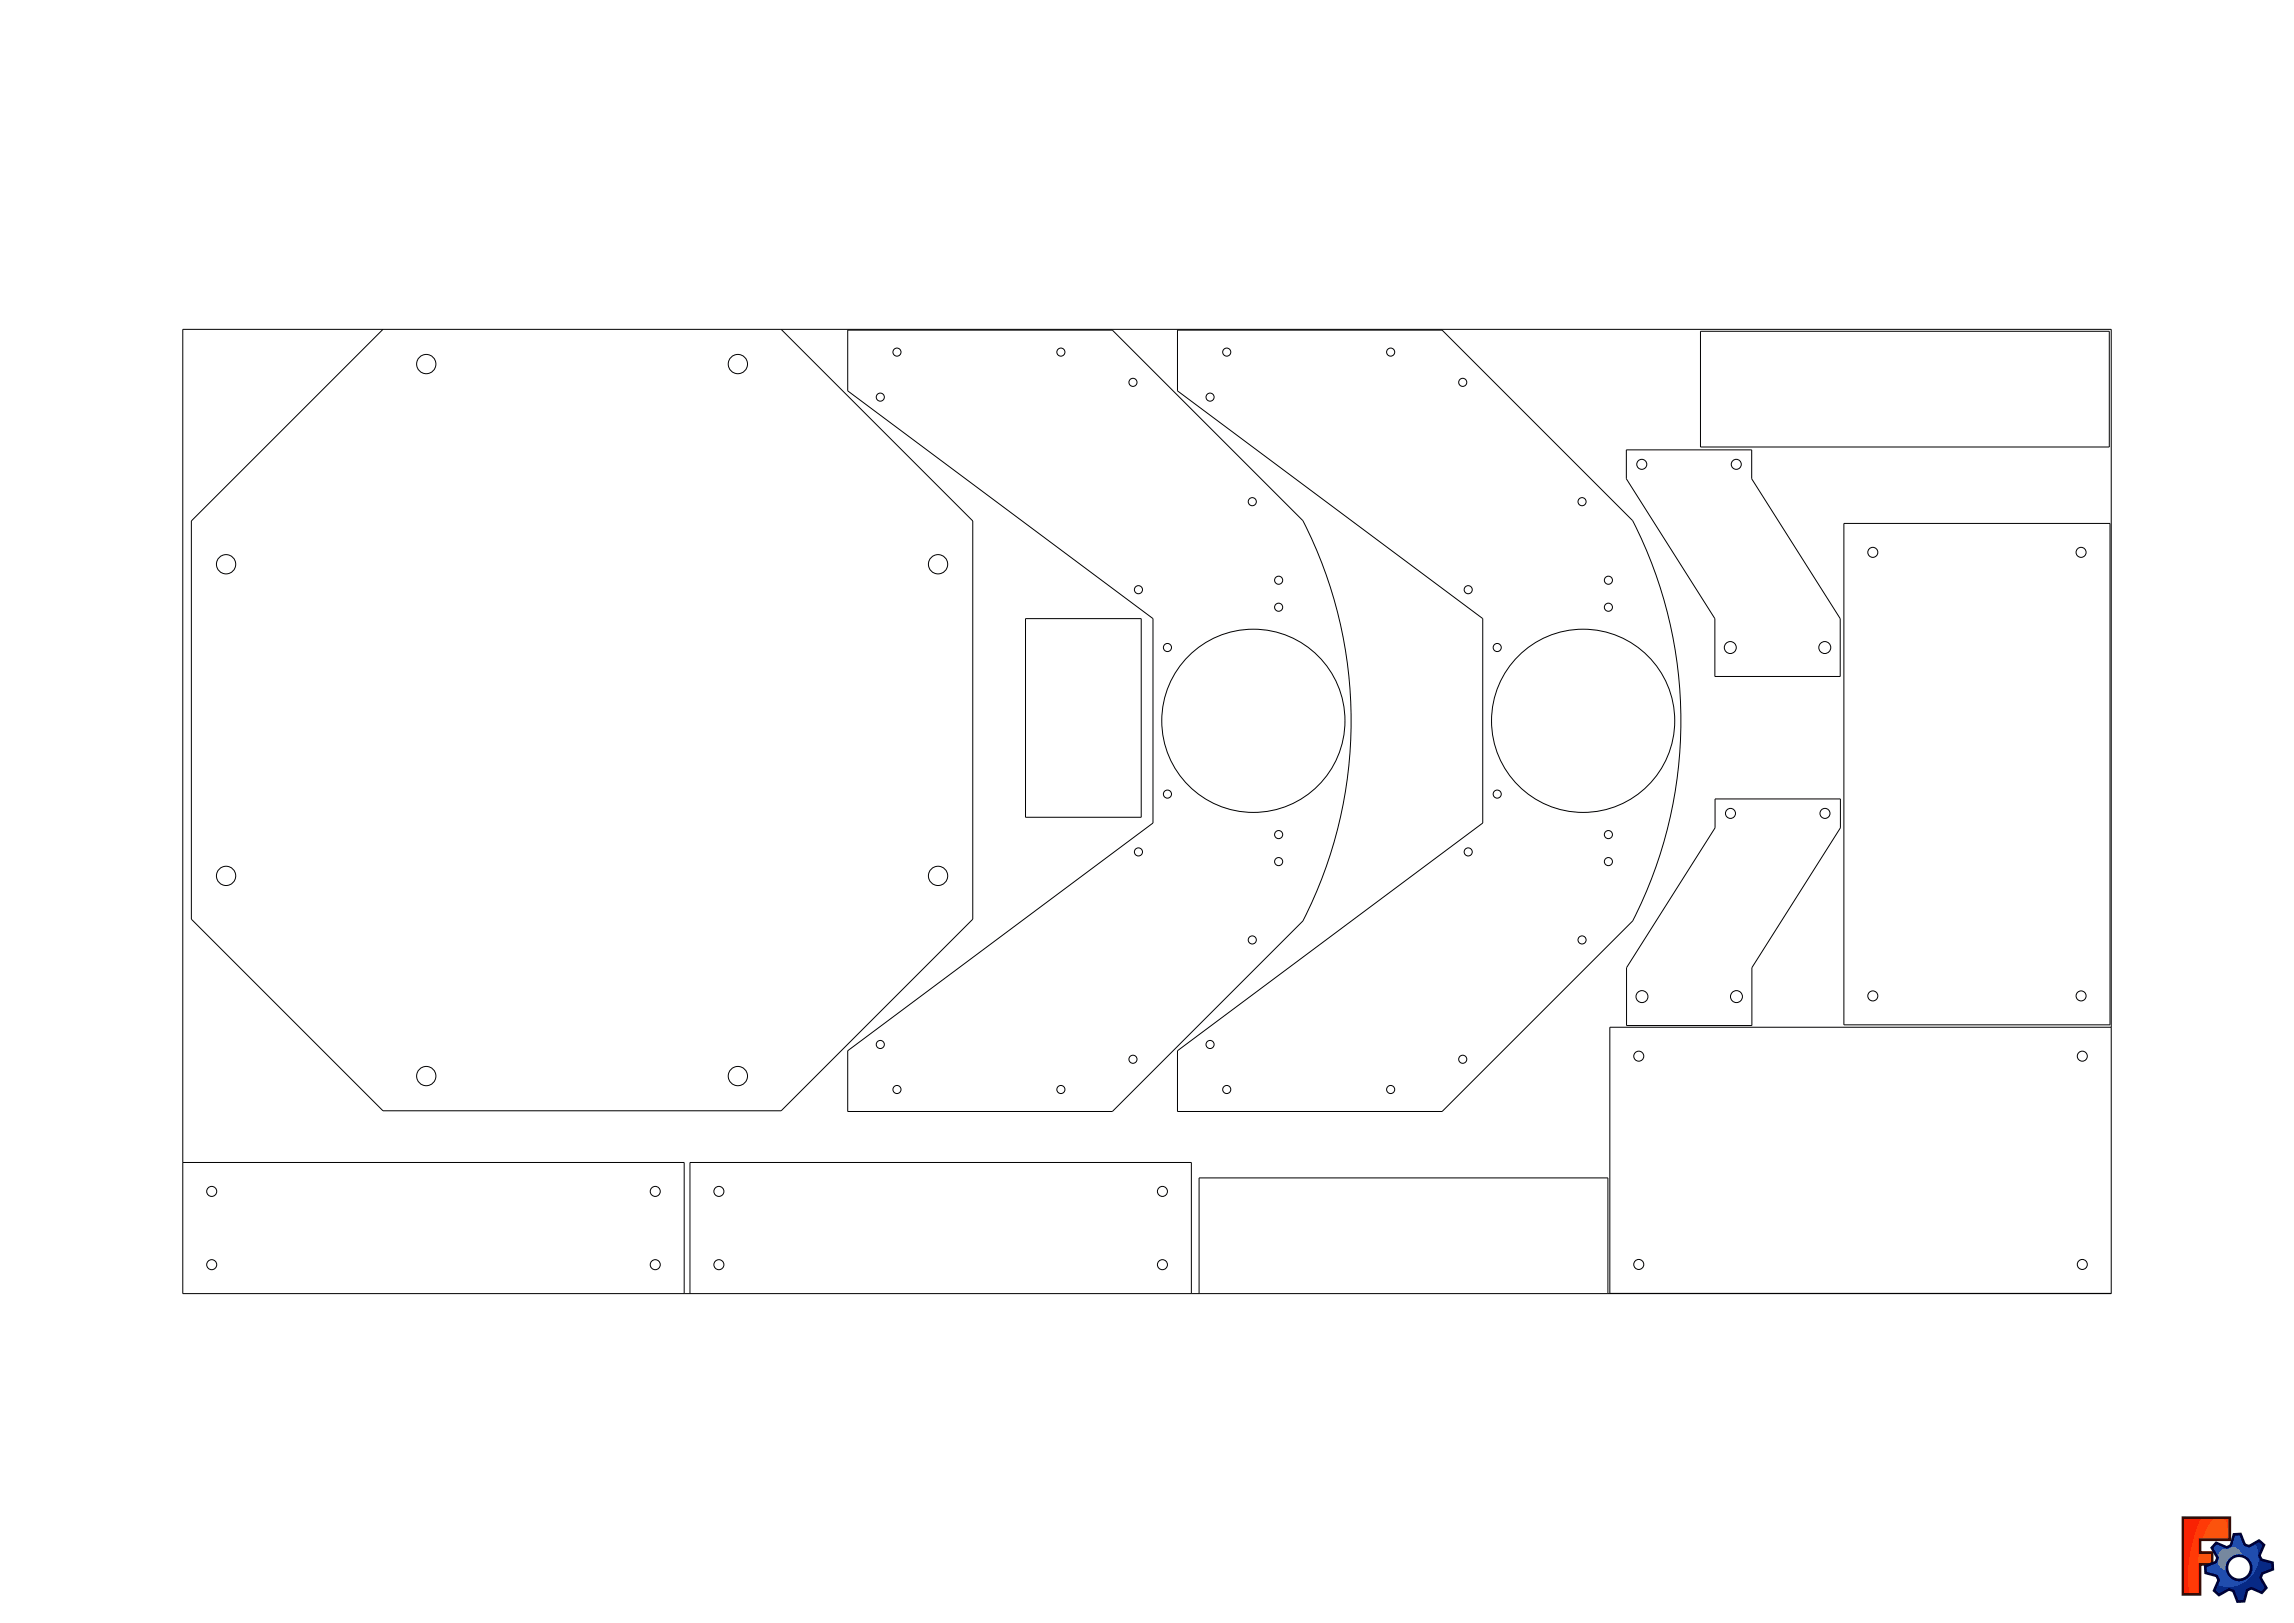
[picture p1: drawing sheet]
<svg xmlns="http://www.w3.org/2000/svg" width="1189mm" height="841mm" viewBox="0 0 1189 841" stroke-linecap="round" stroke-linejoin="round" font-family="sans-serif">
<g fill="#000">
<path d="M1131 786h25v12h-16v7h6v6h-6v15h-9z" fill-rule="evenodd"/>
<path d="M1149 799l-3 3 3 5-1 2-5 3v3l6 2 1 2-3 5 3 3 5-3h2l3 6h3l2-6 2-1 5 2 3-2-3-5v-3l6-2v-3l-6-2-1-2 2-5-2-3-5 3-3-1-2-5h-3l-2 6-2 1zM1154 812a6 6 0 0 1 13 0 6 6 0 0 1-13 0z" fill-rule="evenodd"/>
</g>
<path d="M1131 786h25v12h-16v7h6v6h-6v15h-9z" fill="none" stroke="#370700" stroke-width="1.4" stroke-linecap="butt"/>
<g fill="none" stroke="#000137" stroke-width="1.4" stroke-linecap="butt">
<path d="M1149 799l5 3 2-1 2-6h3l2 5 3 1 5-3 2 3-2 5 1 2 6 2v3l-6 2v3l3 5-3 2-5-2-2 1-2 6h-3l-3-6h-2l-5 3-3-3 3-5-1-2-6-2v-3l5-3 1-2-3-5z"/>
<circle cx="1160" cy="812" r="6"/>
</g>
<g fill="none" stroke="#000" stroke-width=".52">
<path d="M95 171h999v499h-999zM198 171l-99 99v206l99 100h207l99-100v-206l-99-99M439 171h137l99 99a228 228 0 0 1 0 207l-99 99h-137v-32l159-118v-105l-159-118zM610 171h137l99 99a228 228 0 0 1 0 207l-99 99h-137v-32l158-118v-105l-158-118zM881 172h212v60h-212zM843 233h65v15l46 73v30h-65v-30l-46-73zM956 271h138v260h-138zM531 321h60v103h-60zM889 414h65v15l-46 72v30h-65v-30l46-72zM1094 532h-260v138h260M95 602h260v68M358 670v-68h259v68"/>
<path d="M621 670v-60h212v60"/>
<circle cx="221" cy="189" r="5"/>
<circle cx="382" cy="189" r="5"/>
<circle cx="465" cy="182" r="2.1"/>
<circle cx="550" cy="182" r="2.1"/>
<circle cx="587" cy="198" r="2.1"/>
<circle cx="636" cy="182" r="2.1"/>
<circle cx="721" cy="182" r="2.1"/>
<circle cx="758" cy="198" r="2.1"/>
<circle cx="456" cy="206" r="2.1"/>
<circle cx="627" cy="206" r="2.1"/>
<circle cx="649" cy="260" r="2.1"/>
<circle cx="820" cy="260" r="2.1"/>
<circle cx="851" cy="241" r="2.6"/>
<circle cx="900" cy="241" r="2.6"/>
<circle cx="117" cy="292" r="5"/>
<circle cx="486" cy="292" r="5"/>
<circle cx="971" cy="286" r="2.6"/>
<circle cx="1079" cy="286" r="2.6"/>
<circle cx="590" cy="306" r="2.1"/>
<circle cx="663" cy="315" r="2.1"/>
<circle cx="663" cy="301" r="2.1"/>
<circle cx="761" cy="306" r="2.1"/>
<circle cx="834" cy="301" r="2.1"/>
<circle cx="834" cy="315" r="2.1"/>
<circle cx="605" cy="336" r="2.1"/>
<circle cx="776" cy="336" r="2.1"/>
<circle cx="897" cy="336" r="3"/>
<circle cx="946" cy="336" r="3"/>
<circle cx="650" cy="374" r="47"/>
<circle cx="820" cy="374" r="47"/>
<circle cx="605" cy="411" r="2.1"/>
<circle cx="776" cy="411" r="2.1"/>
<circle cx="663" cy="432" r="2.1"/>
<circle cx="834" cy="432" r="2.1"/>
<circle cx="897" cy="421" r="2.6"/>
<circle cx="946" cy="421" r="2.6"/>
<circle cx="117" cy="454" r="5"/>
<circle cx="486" cy="454" r="5"/>
<circle cx="590" cy="441" r="2.1"/>
<circle cx="663" cy="446" r="2.1"/>
<circle cx="761" cy="441" r="2.1"/>
<circle cx="834" cy="446" r="2.1"/>
<circle cx="649" cy="487" r="2.1"/>
<circle cx="820" cy="487" r="2.1"/>
<circle cx="851" cy="516" r="3"/>
<circle cx="900" cy="516" r="3"/>
<circle cx="971" cy="516" r="2.6"/>
<circle cx="1079" cy="516" r="2.6"/>
<circle cx="221" cy="558" r="5"/>
<circle cx="382" cy="558" r="5"/>
<circle cx="456" cy="541" r="2.1"/>
<circle cx="587" cy="549" r="2.1"/>
<circle cx="627" cy="541" r="2.1"/>
<circle cx="758" cy="549" r="2.1"/>
<circle cx="849" cy="547" r="2.6"/>
<circle cx="1079" cy="547" r="2.6"/>
<circle cx="465" cy="565" r="2.1"/>
<circle cx="550" cy="565" r="2.1"/>
<circle cx="636" cy="565" r="2.1"/>
<circle cx="721" cy="565" r="2.1"/>
<circle cx="110" cy="617" r="2.6"/>
<circle cx="340" cy="617" r="2.6"/>
<circle cx="373" cy="617" r="2.6"/>
<circle cx="602" cy="617" r="2.6"/>
<circle cx="110" cy="655" r="2.6"/>
<circle cx="340" cy="655" r="2.6"/>
<circle cx="373" cy="655" r="2.6"/>
<circle cx="602" cy="655" r="2.6"/>
<circle cx="849" cy="655" r="2.6"/>
<circle cx="1079" cy="655" r="2.6"/>
</g>
</svg>
